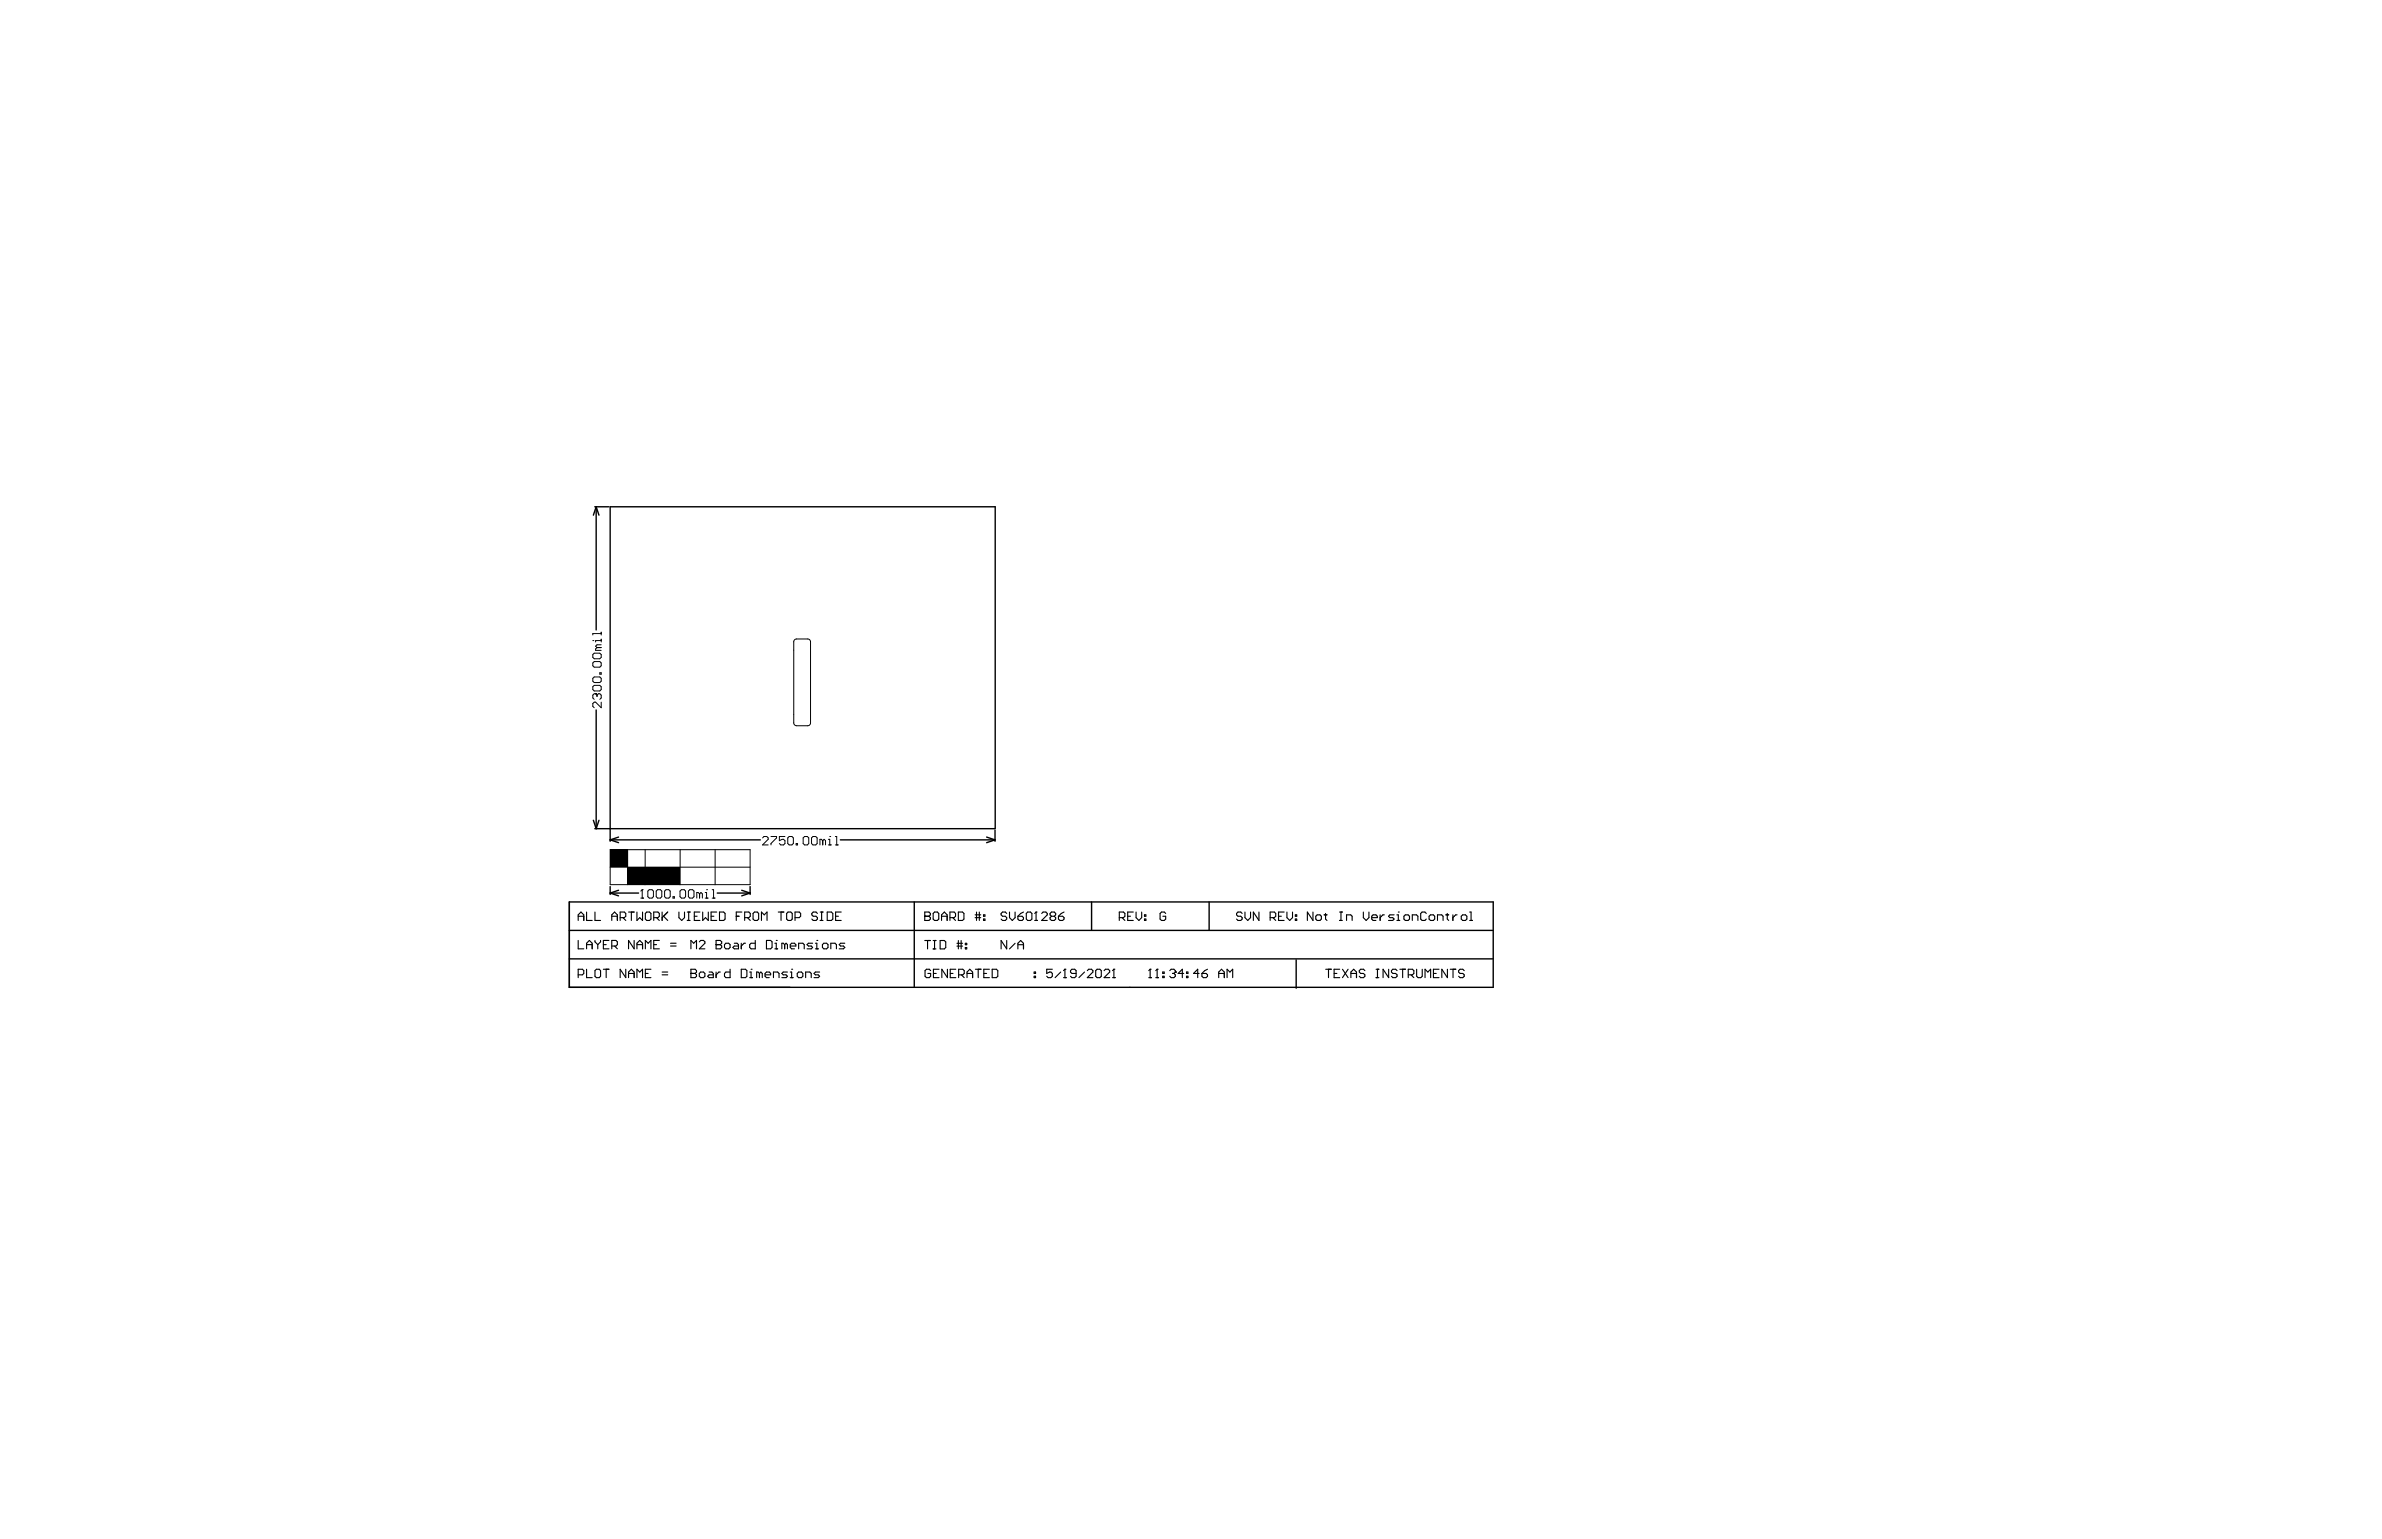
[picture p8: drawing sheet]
<svg xmlns="http://www.w3.org/2000/svg" width="432mm" height="279mm" viewBox="0 0 432 279" stroke-linecap="round" stroke-linejoin="round" font-family="sans-serif">
<g fill="none" stroke="#000" stroke-width=".18">
<path d="M107.5 116.1h.1M107.7 118.4h1l.3 .3v.5l-.3 .2h-1l-.2-.2v-.5zM107.7 120h1l.3 .2v.5l-.3 .3h-1l-.2-.3v-.5zM108.2 117.4l-.2 .3v.2h1M108.2 117.4h.8M109 114.6v.5M109 115.9v.5M109 114.9h-1.5v.2M109 116.1h-1v.3M109 116.9h-.8l-.2 .3 .2 .2M107.7 122.7h1l.3 .3v.5l-.3 .3h-1l-.2-.3v-.5zM107.7 124.3h1l.3 .2v.5l-.3 .3h-1l-.2-.3v-.5z"/>
<path d="M108 125.8h.1M108 125.8h-.3l-.2 .2v.6l.2 .2M108 125.8l.2 .2M108.2 126l.3-.2h.2l.3 .2v.6l-.3 .2M108.2 126v.3M108.7 122h.3v.2h-.3zM109 127.3v1l-1-1h-.3l-.2 .3v.5l.2 .2M144.4 131.6l-.4-.3-.1-.2v-14.7l.1-.3 .4-.2h2h.3l.2 .5v14.7l-.2 .4-.3 .1h-2M110.6 154.1h25.4v6.3h-25.4zM110.6 157.2h25.4M113.8 154.1v6.3M117 154.1v6.3"/>
<path d="M123.3 154.1v6.3M129.6 154.1v6.3M138.2 151.9l.3-.2h.5l.3 .2v.3l-1.1 1h1.1M139.8 151.7h1v.2l-1 1v.3M142.3 151.7h-1v.7l.5-.2h.2l.3 .2v.5l-.3 .3h-.5l-.2-.3M143.1 151.7h.5l.2 .2v1l-.2 .3h-.5l-.3-.3v-1zM144.3 152.9h.3v.3h-.3zM145.8 151.7h.6l.2 .2v1l-.2 .3h-.6l-.2-.3v-1zM147.4 151.7h.5l.2 .2v1l-.2 .3h-.5l-.3-.3v-1zM149.1 152.4l-.2-.2h-.3v1M149.1 152.4v.8M149.1 152.4l.3-.2 .2 .2v.8"/>
<path d="M150.2 153.2h.5M150.2 152.2h.2v1M150.4 151.7h.1M151.4 153.2h.5M151.4 151.7h.3v1.5M116.2 162.8h.5M116.4 161.3h.1M116.4 161.3v1.5M116.4 161.3l-.2 .3M117.7 161.3h.5l.2 .3v1l-.2 .2h-.5l-.3-.2v-1zM119.2 161.3h.5l.3 .3v1l-.3 .2h-.5l-.2-.2v-1zM120.7 161.3h.5l.3 .3v1l-.3 .2h-.5l-.2-.2v-1z"/>
<path d="M122 162.6h.3v.2h-.3zM123.5 161.3h.5l.3 .3v1l-.3 .2h-.5l-.2-.2v-1zM125 161.3h.5l.3 .3v1l-.3 .2h-.5l-.2-.2v-1zM126.8 162.1l-.2-.3h-.3v1M126.8 162.1v.7M126.8 162.1l.3-.3 .2 .3v.7M127.8 162.8h.5M127.8 161.8h.3v1M128.1 161.3h.1M129.1 162.8h.5M129.1 161.3h.3v1.5"/>
</g>
<g fill="none" stroke="#000" stroke-width=".25">
<path d="M107.8 91.9h2.6M108.1 91.9l.5 1.5M108.1 91.9l-.5 1.5M108.1 91.9v22.3M180.4 91.9h-69.8v60.6M180.4 91.9v58.3M108.1 128.7v21.6M107.6 148.7l.5 1.6M107.8 150.3h72.6M108.6 148.7l-.5 1.6M110.6 152.3l1.5 .5M110.6 152.3h27.2"/>
<path d="M112.1 151.8l-1.5 .5M152.3 152.3h28.1M178.9 151.8l1.5 .5M180.4 152.3l-1.5 .5M180.4 150.5v2M103.2 163.5h167.5v15.5h-167.5zM103.2 173.9h167.4M103.2 168.7h167.5M110.6 160.7v1.5M110.6 161.9l1.5 .5M110.6 161.9h5.2M112.1 161.4l-1.5 .5"/>
<path d="M130 161.9h6M134.5 161.4l1.5 .5M136 160.7v1.5M136 161.9l-1.5 .5M165.7 163.5v15.5M197.9 163.5v5.2M219.2 163.5v5.2M235 174v5.2"/>
</g>
<g fill="none" stroke="#000" stroke-width=".2">
<path d="M104.8 166.1h1M104.8 166.9v-1l.5-.5 .5 .5v1M104.8 170.5v1.5h1M104.8 176.8h.8l.2-.3v-.5l-.2-.3h-.8v1.6M106.3 165.4v1.5h1M106.3 172v-1l.5-.5 .5 .5v1M106.3 175.7v1.6h1M106.3 171.3h1M107.9 165.4v1.5h1M107.9 176l.2-.3h.5l.3 .3v1l-.3 .3h-.5l-.2-.3zM107.9 170.5v.3l.5 .5M108.4 171.3v.7"/>
<path d="M108.9 170.5v.3l-.5 .5M109.4 175.7h1M109.4 171.3h.5M109.9 175.7v1.6M110.4 170.5h-1v1.5h1M110.9 166.1h1M110.9 171.5h.8l.2-.2v-.5l-.2-.3h-.8v1.5M110.9 166.9v-1l.5-.5 .5 .5v1M111.4 171.5l.5 .5M112.4 166.4h.8l.2-.3v-.5l-.2-.2h-.8v1.5M112.9 166.4l.5 .5M113.4 175.7v1.6l-1-1.6v1.6"/>
<path d="M113.9 165.4h1.1M113.9 177.3v-1.1l.5-.5 .6 .5v1.1M113.9 176.5h1.1M114.4 165.4v1.5M115 170.5v1.5l-1.1-1.5v1.5M115.5 165.4v1.5l.5-.5 .5 .5v-1.5M115.5 172v-1l.5-.5 .5 .5v1M115.5 177.3v-1.6l.5 .5 .5-.5v1.6M115.5 171.3h1M117 165.6l.2-.2h.5l.3 .2v1l-.3 .3h-.5l-.2-.3zM117 176.5h.5M117 172v-1.5l.5 .5 .5-.5v1.5"/>
<path d="M118 175.7h-1v1.6h1M118.5 166.4h.8l.2-.3v-.5l-.2-.2h-.8v1.5M118.5 171.3h.5M119 166.4l.5 .5M119.5 170.5h-1v1.5h1M120 176.8h1M120 176.2h1M120 165.4v1.5M120.3 166.1l.7 .8M121 165.4l-1 1M121.5 171.5h1.1M121.5 171h1.1"/>
<path d="M123.1 165.4v1l.5 .5 .5-.5v-1M124.6 166.9h.5M124.6 165.4h.5M124.8 165.4v1.5M125.2 176.5h.1M125.2 175.7h.8l.3 .3v.2l-.3 .3 .3 .3v.2l-.3 .3h-.8zM125.2 176.5h.8M125.2 172v-1.5l.6 .5 .5-.5v1.5M125.9 166.1h.5M126.8 176.5l.2-.3h.5l.3 .3v.5l-.3 .3h-.5l-.2-.3zM126.8 170.8l.2-.3h.5l.3 .3v.2l-1 1h1M126.9 165.4h-1v1.5h1"/>
<path d="M127.4 165.4v1.5l.5-.5 .5 .5v-1.5M128.5 176.2h.6l.2 .3v.8h-.8l-.2-.3 .2-.2h.8M128.9 166.1h.5M129.8 171.3h.1M129.8 170.5h.8l.2 .3v.2l-.2 .3 .2 .2v.3l-.2 .2h-.8zM129.8 171.3h.8M129.8 176.2v1.1M129.9 165.4h-1v1.5h1M130.4 165.4h.8l.2 .2v1l-.2 .3h-.8zM130.6 176.2h-.3l-.5 .6M131.3 171.3l.3-.3h.5l.2 .3v.5l-.2 .2h-.5l-.3-.2zM132.3 175.7v1.6h-.7l-.3-.3v-.5l.3-.3h.7"/>
<path d="M133.1 171h.5l.3 .3v.7h-.8l-.2-.2 .2-.3h.8M133.5 166.1h.5M134.4 175.7h.7l.3 .3v1l-.3 .3h-.7zM134.4 171v1M134.5 165.4h-1v1.5M135 166.4h.8l.2-.3v-.5l-.2-.2h-.8v1.5M135.1 171h-.2l-.5 .5M135.5 166.4l.5 .5M135.9 177.3h.5M135.9 176.2h.3v1.1M136.2 175.7h.1M136.8 165.4h.5l.2 .2v1l-.2 .3h-.5l-.3-.3v-1z"/>
<path d="M136.9 170.5v1.5h-.7l-.3-.2v-.5l.3-.3h.7M137.7 176.5l-.3-.3h-.2v1.1M137.7 176.5v.8M137.7 176.5l.2-.3 .3 .3v.8M138 166.9v-1.5l.5 .5 .5-.5v1.5M138.7 176.8h1v-.3l-.3-.3h-.5l-.2 .3v.5l.2 .3h.5M138.9 170.5h.8l.3 .3v1l-.3 .2h-.8zM140.2 177.3v-1.1h.8l.2 .3v.8M140.5 172h.5M140.5 171h.2v1M140.7 170.5h.1M141.1 165.4h1"/>
<path d="M141.6 165.4v1.5M142.2 171.3l-.2-.3h-.3v1M142.2 171.3v.7M142.2 171.3l.3-.3 .2 .3v.7M142.6 165.6l.3-.2h.5l.2 .2v1l-.2 .3h-.5l-.3-.3zM142.7 176.2h-.7l-.3 .3 .3 .3h.5l.2 .2-.2 .3h-.8M143.3 177.3h.5M143.3 176.2h.2v1.1M143.3 171.5h1v-.2l-.3-.3h-.5l-.2 .3v.5l.2 .2h.5M143.5 175.7h.1M144.1 166.4h.8l.2-.3v-.5l-.2-.2h-.8v1.5M144.5 176.5l.3-.3h.5l.2 .3v.5l-.2 .3h-.5l-.3-.3z"/>
<path d="M144.8 172v-1h.7l.3 .3v.7M146 177.3v-1.1h.8l.3 .3v.8M147.3 171h-.8l-.2 .3 .2 .2h.6l.2 .3-.2 .2h-.8M147.8 172h.5M147.8 171h.3v1M148.1 170.5h.1M148.2 165.6l-.3-.2h-.5l-.2 .2v.3l.2 .2h.5l.3 .3v.2l-.3 .3h-.5l-.2-.3M148.6 176.2h-.8l-.2 .3 .2 .3h.5l.3 .2-.3 .3h-.7M148.7 166.9h.5M148.7 165.4h.5M148.9 165.4v1.5M149.3 171h.5l.3 .3v.5l-.3 .2h-.5l-.2-.2v-.5z"/>
<path d="M150 165.4h.7l.3 .2v1l-.3 .3h-.7zM150.6 172v-1h.8l.2 .3v.7M151.5 166.1h.5M152.5 165.4h-1v1.5h1M153.1 171h-.7l-.3 .3 .3 .2h.5l.2 .3-.2 .2h-.8M167.6 166.1h.1M167.6 165.4h.8l.3 .2v.3l-.3 .2 .3 .3v.2l-.3 .3h-.8zM167.6 166.1h.8M167.6 170.5h1.1M168.1 170.5v1.6M168.7 176l-.3-.3h-.5l-.2 .3v1l.2 .3h.5l.3-.3v-.5h-.5M169.2 165.6l.2-.2h.5l.3 .2v1l-.3 .3h-.5l-.2-.3z"/>
<path d="M169.2 172.1h.5M169.2 170.5h.5M169.2 176.5h.5M169.4 170.5v1.6M170.2 175.7h-1v1.6h1M170.4 170.5h.8l.2 .3v1l-.2 .3h-.8zM170.7 166.1h1M170.7 166.9v-1l.5-.5 .5 .5v1M171.7 175.7v1.6l-1-1.6v1.6M172.2 166.4h.8l.2-.3v-.5l-.2-.2h-.8v1.5M172.3 176.5h.5M172.7 166.4l.5 .5"/>
<path d="M173.3 175.7h-1v1.6h1M173.5 171.5h1M173.5 171h1M173.7 165.4h.8l.2 .2v1l-.2 .3h-.8zM173.7 170.5v1.6M173.8 176.8h.7l.3-.3v-.5l-.3-.3h-.7v1.6M174.2 170.5v1.6M174.3 176.8l.5 .5M175 171.8h.2v.3h-.2zM175 171h.2v.3h-.2zM175.3 176.5h1M175.3 177.3v-1.1l.5-.5 .5 .5v1.1"/>
<path d="M176.8 165.9h1M176.8 166.4h1M176.8 175.7h1M177 165.4v1.5M177.3 175.7v1.6M177.5 165.4v1.5M178.3 166.6h.2v.3h-.2zM178.3 165.9h.2v.2h-.2zM178.3 176.5h.5M179.4 175.7h-1.1v1.6h1.1M179.9 175.7h.7l.3 .3v1l-.3 .3h-.7zM182.5 165.6l-.3-.2h-.5l-.2 .2v.3l.2 .2h.5l.3 .3v.2l-.3 .3h-.5l-.2-.3"/>
<path d="M182.5 170.5v1.6l-1-1.6v1.6M183 165.4v1l.5 .5 .5-.5v-1M184 171l-1 1.1M184.5 166.1h.8l.2 .3v.2l-.2 .3h-.5l-.3-.3zM184.5 172.1v-1.1l.5-.5 .5 .5v1.1M184.5 171.3h1M185.5 165.4l-.5 .2-.5 .5M186 165.6l.3-.2h.5l.3 .2v1l-.3 .3h-.5l-.3-.3zM187.5 177h.2v.3h-.2zM187.5 176.2h.2v.3h-.2zM187.6 166.9h.5M187.8 165.4h.1"/>
<path d="M187.8 165.4v1.5M187.8 165.4l-.2 .2M188.8 165.6l.3-.2h.5l.2 .2v.3l-1 1h1M190.6 166.1l-.2 .3v.2l.2 .3h.5l.3-.3v-.2l-.3-.3M190.6 166.1l-.2-.2v-.3l.2-.2h.5l.3 .2v.3l-.3 .2M190.6 166.1h.5M190.8 175.7h-1.1v.8l.6-.3h.2l.3 .3v.5l-.3 .3h-.5l-.3-.3M191.9 166.1h.7l.3 .3v.2l-.3 .3h-.5l-.2-.3zM192.3 176.2l-1 1.1M192.8 177.3h.5M192.9 165.4l-.5 .2-.5 .5M193 175.7h.1"/>
<path d="M193 175.7v1.6M193 175.7l-.2 .3M195.1 176.5h-.8l-.2-.3v-.2l.2-.3h.5l.3 .3v1l-.3 .3h-.5l-.2-.3M196.6 176.2l-1 1.1M197.1 176l.3-.3h.5l.2 .3v.2l-1 1.1h1M198.9 175.7h.5l.2 .3v1l-.2 .3h-.5l-.3-.3v-1zM200.1 176l.3-.3h.5l.3 .3v.2l-1.1 1.1h1.1M201.7 177.3h.5M201.9 175.7h.1M201.9 175.7v1.6M201.9 175.7l-.2 .3M202.9 166.4h.8l.2-.3v-.5l-.2-.2h-.8v1.5"/>
<path d="M203.4 166.4l.5 .5M204.4 166.1h.5M205.4 165.4h-1v1.5h1M205.9 165.4v1l.6 .5 .5-.5v-1M207.5 166.6h.2v.3h-.2zM207.5 165.9h.2v.2h-.2zM208.2 177.3h.5M208.5 175.7h.1M208.5 175.7v1.6M208.5 175.7l-.3 .3M209.5 177.3h.5M209.8 175.7h.1"/>
<path d="M209.8 175.7v1.6M209.8 175.7l-.3 .3M210.8 177h.2v.3h-.2zM210.8 176.2h.2v.3h-.2zM211.3 165.6l-.2-.2h-.6l-.2 .2v1l.2 .3h.6l.2-.3v-.5h-.5M212 176l.3-.3h.5l.3 .3v.2M212.6 176.5h.2M212.8 176.5l.3 .3v.2l-.3 .3h-.5l-.3-.3M213.1 176.2h.1M213.1 176.2l-.3 .3M214.6 176.5h-1l.7-.8v1.6M215.1 177h.2v.3h-.2z"/>
<path d="M215.1 176.2h.2v.3h-.2zM217.4 176.5h-1l.7-.8v1.6M217.9 176.5h.7l.3 .3v.2l-.3 .3h-.5l-.2-.3zM218.9 175.7l-.5 .3-.5 .5M220.9 176.5h1M220.9 177.3v-1.1l.5-.5 .5 .5v1.1M222.4 177.3v-1.6l.5 .5 .6-.5v1.6M225.2 165.6l-.3-.2h-.5l-.2 .2v.3l.2 .2h.5l.3 .3v.2l-.3 .3h-.5l-.2-.3M225.7 165.4v1l.5 .5 .5-.5v-1M228.2 165.4v1.5l-1-1.5v1.5M230.2 166.4h.8l.3-.3v-.5l-.3-.2h-.8v1.5M230.8 166.4l.5 .5"/>
<path d="M231.8 166.1h.5M232.8 165.4h-1v1.5h1M233.3 165.4v1l.5 .5 .5-.5v-1M234.8 166.6h.3v.3h-.3zM234.8 165.9h.3v.2h-.3zM238 165.4v1.5l-1-1.5v1.5M238.8 165.9h.5l.2 .2v.5l-.2 .3h-.5l-.3-.3v-.5zM240 165.9h.5M240.3 165.6v1l.2 .3M240.3 175.7h1M240.8 175.7v1.6M241.8 176.5h.5"/>
<path d="M242.8 166.9h.5M242.8 165.4h.5M242.9 175.7h-1.1v1.6h1.1M243.1 165.4v1.5M243.4 175.7l1 1.6M244.1 166.9v-1h.8l.2 .2v.8M244.4 175.7l-1 1.6M244.9 176.5h1M244.9 177.3v-1.1l.5-.5 .5 .5v1.1M247.1 165.4v1l.5 .5 .6-.5v-1M247.4 176l-.2-.3h-.5l-.3 .3v.2l.3 .3h.5l.2 .3v.2l-.2 .3h-.5l-.3-.3M248.7 166.4h1v-.3l-.3-.2h-.5l-.2 .2v.5l.2 .3h.5"/>
<path d="M249.4 175.7h.6M249.4 177.3h.6M249.7 175.7v1.6M250.2 165.9v1M250.9 165.9h-.2l-.5 .5M251.7 175.7v1.6l-1-1.6v1.6M252.7 165.9h-.7l-.3 .2 .3 .3h.5l.2 .2-.2 .3h-.8M253.2 166.9h.5M253.2 165.9h.3v1M253.3 176l-.3-.3h-.5l-.3 .3v.2l.3 .3h.5l.3 .3v.2l-.3 .3h-.5l-.3-.3M253.5 165.4h.1M253.8 175.7h1"/>
<path d="M254.3 175.7v1.6M254.7 165.9h.6l.2 .2v.5l-.2 .3h-.6l-.2-.3v-.5zM255.3 176.8h.7l.3-.3v-.5l-.3-.3h-.7v1.6M255.8 176.8l.5 .5M256 166.9v-1h.8l.2 .2v.8M256.8 175.7v1.3l.3 .3h.5l.2-.3v-1.3M258.3 177.3v-1.6l.5 .5 .5-.5v1.6M258.6 165.6l-.3-.2h-.5l-.3 .2v1l.3 .3h.5l.3-.3M259.3 165.9h.5l.3 .2v.5l-.3 .3h-.5l-.2-.3v-.5zM259.8 176.5h.6M260.6 166.9v-1h.7l.3 .2v.8M260.9 175.7h-1.1v1.6h1.1"/>
<path d="M262.1 165.9h.5M262.4 165.6v1l.2 .3M262.4 175.7v1.6l-1-1.6v1.6M262.9 175.7h1M263.4 165.9v1M263.4 175.7v1.6M264.1 165.9h-.2l-.5 .5M265.1 165.9h.6l.2 .2v.5l-.2 .3h-.6l-.2-.3v-.5zM265.4 176l-.2-.3h-.5l-.3 .3v.2l.3 .3h.5l.2 .3v.2l-.2 .3h-.5l-.3-.3M266.4 166.9h.5M266.4 165.4h.3v1.5"/>
</g>
<g fill="#000">
<path d="M110.6 154.1h3.2v3.1h-3.2z" fill-rule="evenodd"/>
<path d="M113.8 157.2h9.5v3.2h-9.5z" fill-rule="evenodd"/>
</g>
</svg>
